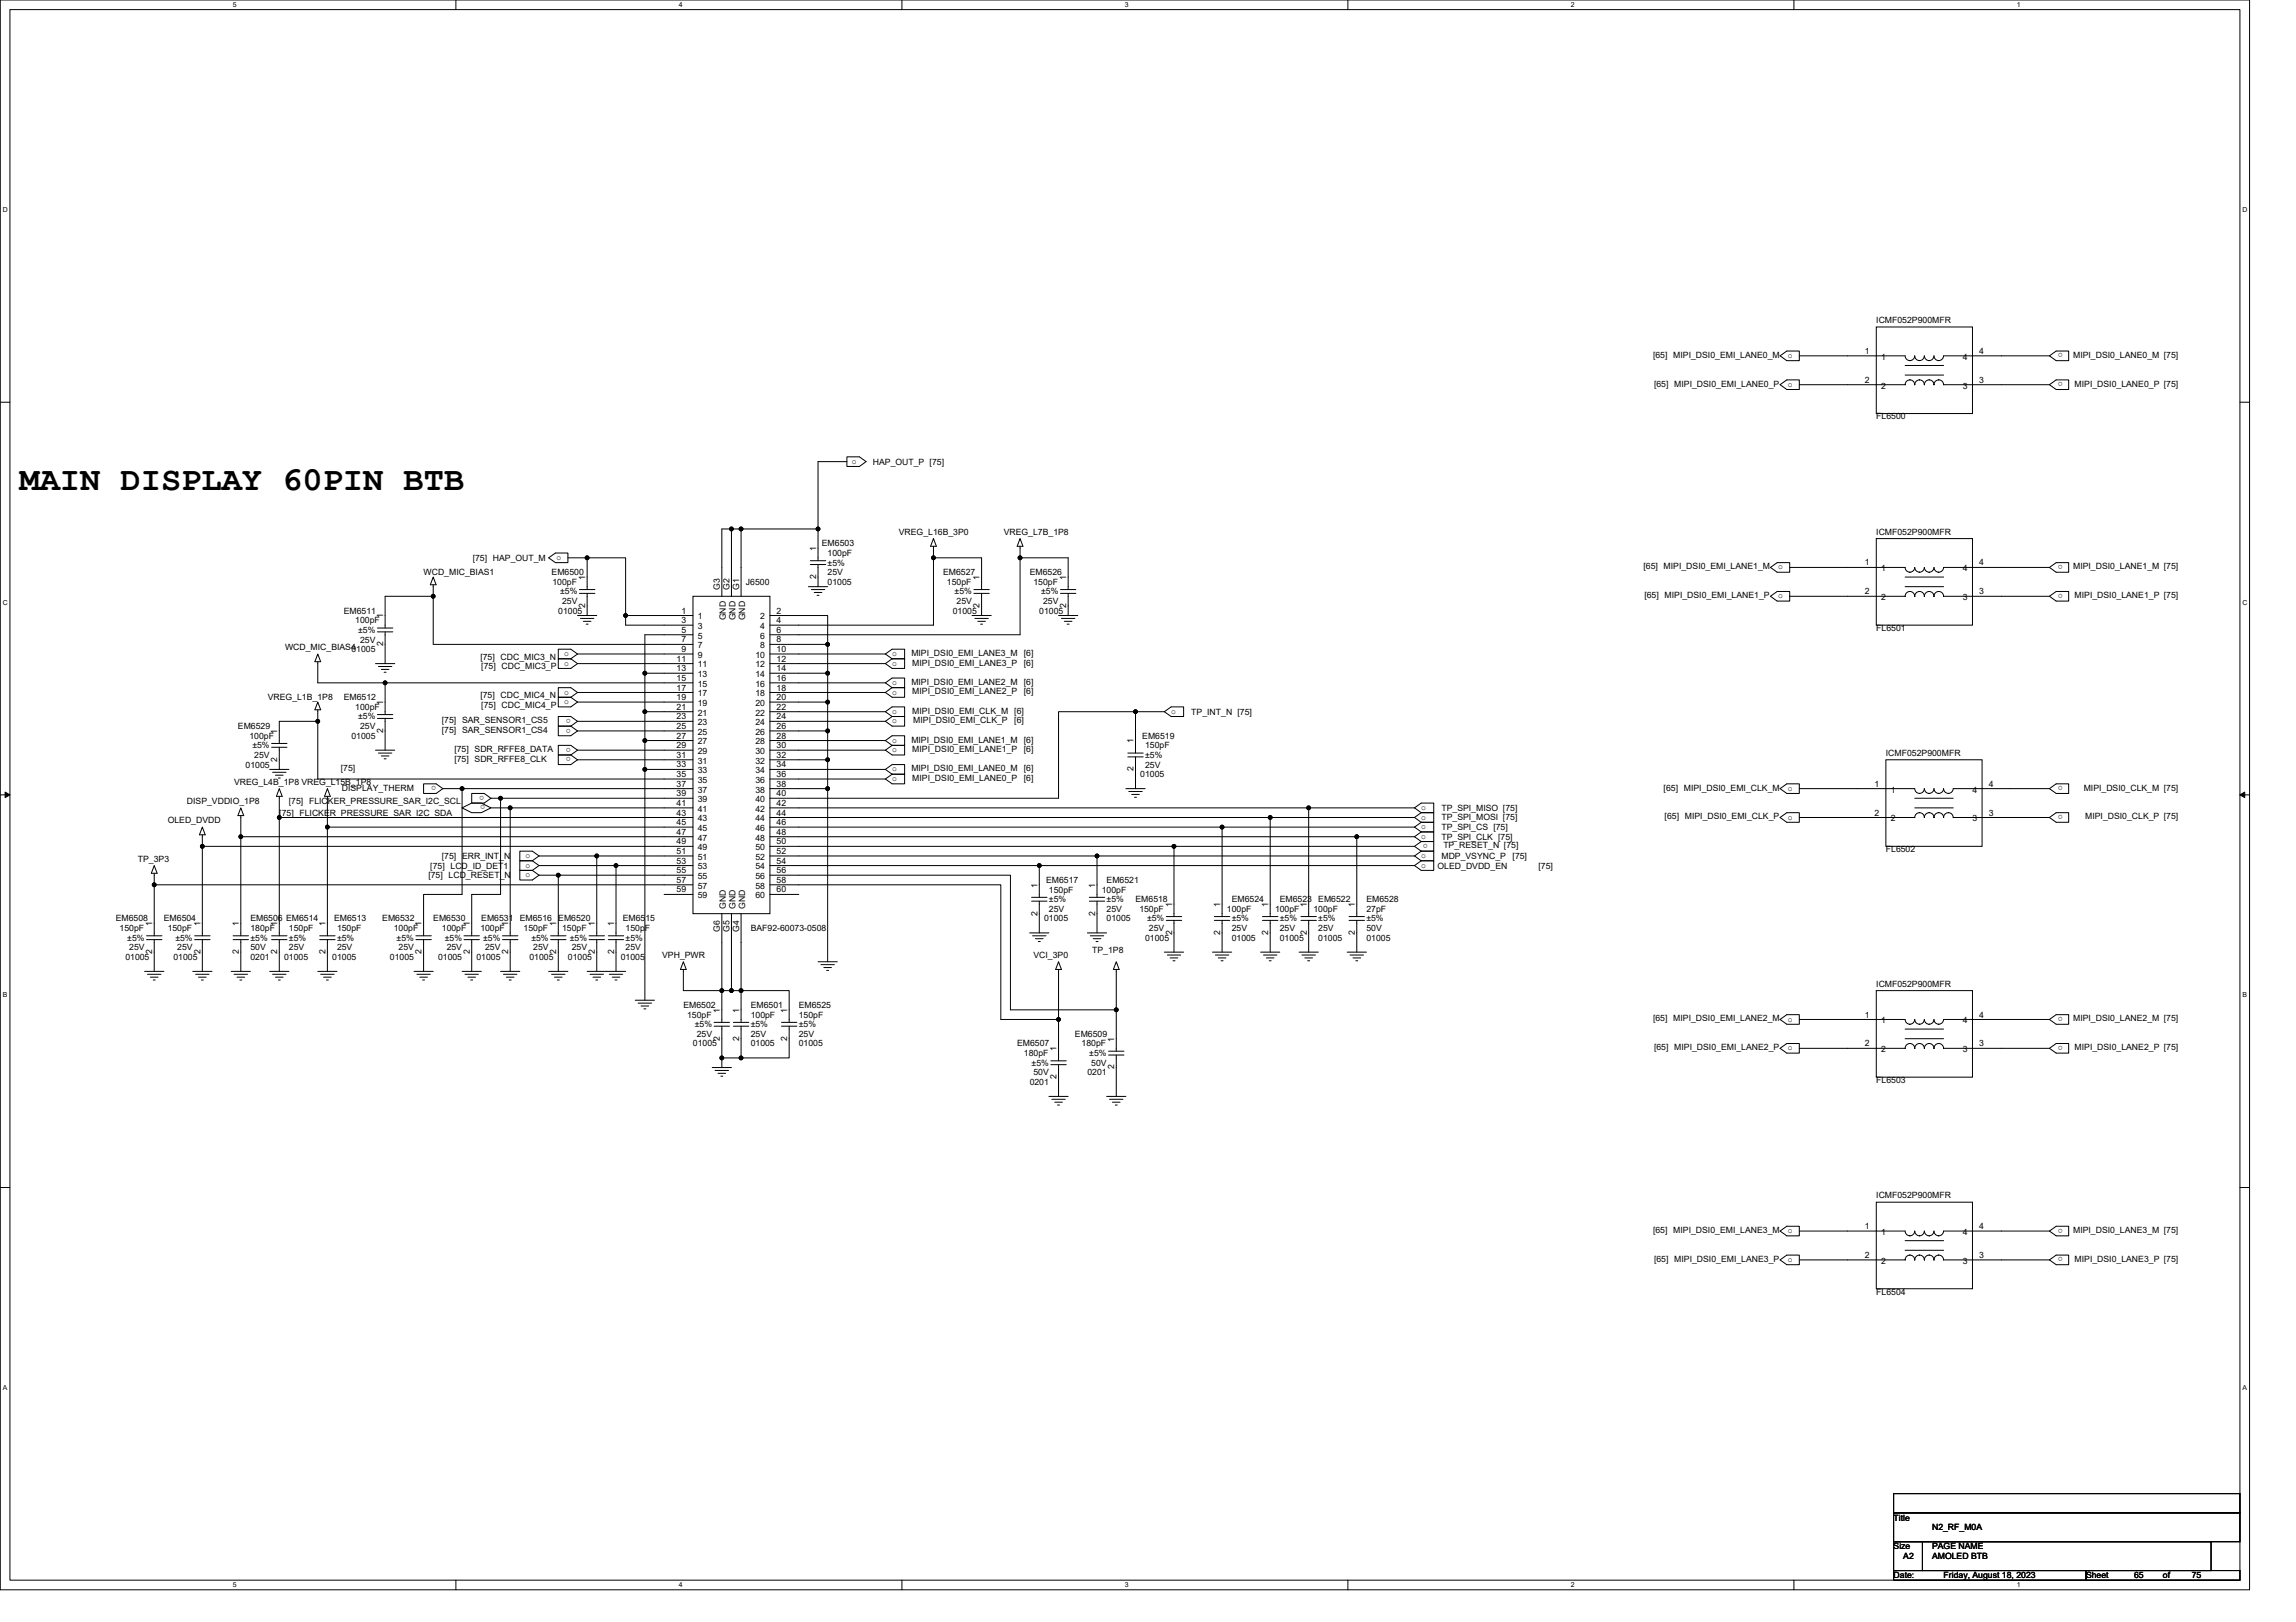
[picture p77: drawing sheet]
<svg xmlns="http://www.w3.org/2000/svg" width="297mm" height="210mm" viewBox="0 0 297 210" stroke-linecap="round" stroke-linejoin="round" font-family="sans-serif">
<defs><g id="words">
<text font-size="4.4" x="2.5" y="63.4">MAIN DISPLAY 60PIN BTB</text>
<g font-size="1.1">
<text x="242.7" y="41.8">ICMF052P900MFR</text>
<text x="213.9" y="46.3">[65] MIPI_DSI0_EMI_LANE0_M</text>
<text x="231.3" y="46.3">o</text>
<text x="241.2" y="45.8">1</text>
<text x="243.4" y="46.6">1</text>
<text x="253.9" y="46.6">4</text>
<text x="256.1" y="45.8">4</text>
<text x="266.9" y="45.7" transform="rotate(180 266.9 45.7)">o</text>
<text x="268.2" y="46.3">MIPI_DSI0_LANE0_M [75]</text>
<text x="214" y="50">[65] MIPI_DSI0_EMI_LANE0_P</text>
<text x="231.3" y="50.1">o</text>
<text x="241.2" y="49.5">2</text>
<text x="243.4" y="50.3">2</text>
<text x="253.9" y="50.3">3</text>
<text x="256.1" y="49.5">3</text>
<text x="266.9" y="49.5" transform="rotate(180 266.9 49.5)">o</text>
<text x="268.4" y="50">MIPI_DSI0_LANE0_P [75]</text>
<text x="242.7" y="54.3">FL6500</text>
<text x="110.2" y="60">o</text>
<text x="112.9" y="60.1">HAP_OUT_P [75]</text>
<text x="105.6" y="71.3" transform="rotate(-90 105.6 71.3)">1</text>
<text x="106.3" y="70.7">EM6503</text>
<text x="107.1" y="71.9">100pF</text>
<text x="116.3" y="69.2">VREG_L16B_3P0</text>
<text x="129.9" y="69.2">VREG_L7B_1P8</text>
<text x="242.7" y="69.2">ICMF052P900MFR</text>
<text x="54.8" y="74.4">WCD_MIC_BIAS1</text>
<text x="61.2" y="72.6">[75] HAP_OUT_M</text>
<text x="71.4" y="74.4">EM6500</text>
<text x="71.5" y="75.7">100pF</text>
<text x="72" y="72.5">o</text>
<text x="72.5" y="76.9">±5%</text>
<text x="75.7" y="75.1" transform="rotate(-90 75.7 75.1)">1</text>
<text x="93.1" y="76.3" transform="rotate(-90 93.1 76.3)">G3</text>
<text x="94.4" y="76.3" transform="rotate(-90 94.4 76.3)">G2</text>
<text x="95.6" y="76.3" transform="rotate(-90 95.6 76.3)">G1</text>
<text x="96.5" y="75.7">J6500</text>
<text x="105.6" y="74.9" transform="rotate(-90 105.6 74.9)">2</text>
<text x="107.1" y="75.7">01005</text>
<text x="107.1" y="74.4">25V</text>
<text x="107.1" y="73.2">±5%</text>
<text x="122" y="74.4">EM6527</text>
<text x="122.5" y="75.7">150pF</text>
<text x="123.5" y="76.9">±5%</text>
<text x="126.7" y="75.1" transform="rotate(-90 126.7 75.1)">1</text>
<text x="133.2" y="74.4">EM6526</text>
<text x="133.7" y="75.7">150pF</text>
<text x="134.7" y="76.9">±5%</text>
<text x="137.9" y="75.1" transform="rotate(-90 137.9 75.1)">1</text>
<text x="212.6" y="73.7">[65] MIPI_DSI0_EMI_LANE1_M</text>
<text x="212.7" y="77.4">[65] MIPI_DSI0_EMI_LANE1_P</text>
<text x="230" y="73.7">o</text>
<text x="230" y="77.4">o</text>
<text x="241.2" y="73.2">1</text>
<text x="241.2" y="76.9">2</text>
<text x="243.4" y="73.9">1</text>
<text x="243.4" y="77.7">2</text>
<text x="253.9" y="77.7">3</text>
<text x="253.9" y="73.9">4</text>
<text x="256.1" y="76.9">3</text>
<text x="256.1" y="73.2">4</text>
<text x="266.9" y="73.1" transform="rotate(180 266.9 73.1)">o</text>
<text x="266.9" y="76.9" transform="rotate(180 266.9 76.9)">o</text>
<text x="268.2" y="73.7">MIPI_DSI0_LANE1_M [75]</text>
<text x="268.4" y="77.4">MIPI_DSI0_LANE1_P [75]</text>
<text x="44.5" y="79.4">EM6511</text>
<text x="46" y="80.7">100pF</text>
<text x="46.3" y="81.9">±5%</text>
<text x="46.6" y="83.1">25V</text>
<text x="49.6" y="83.6" transform="rotate(-90 49.6 83.6)">2</text>
<text x="49.6" y="80" transform="rotate(-90 49.6 80)">1</text>
<text x="72.2" y="79.4">01005</text>
<text x="72.7" y="78.2">25V</text>
<text x="75.7" y="78.7" transform="rotate(-90 75.7 78.7)">2</text>
<text x="88.2" y="79.4">1</text>
<text x="88.2" y="80.6">3</text>
<text x="88.2" y="81.9">5</text>
<text x="88.2" y="83.1">7</text>
<text x="90.3" y="80.2">1</text>
<text x="90.3" y="81.4">3</text>
<text x="90.3" y="82.6">5</text>
<text x="90.3" y="83.9">7</text>
<text x="93.9" y="80.3" transform="rotate(-90 93.9 80.3)">GND</text>
<text x="95.2" y="80.3" transform="rotate(-90 95.2 80.3)">GND</text>
<text x="96.4" y="80.3" transform="rotate(-90 96.4 80.3)">GND</text>
<text x="98.4" y="80.2">2</text>
<text x="98.4" y="81.4">4</text>
<text x="98.4" y="82.6">6</text>
<text x="98.4" y="83.9">8</text>
<text x="100.5" y="79.4">2</text>
<text x="100.5" y="80.6">4</text>
<text x="100.5" y="81.9">6</text>
<text x="100.5" y="83.1">8</text>
<text x="123.3" y="79.4">01005</text>
<text x="123.8" y="78.2">25V</text>
<text x="126.7" y="78.7" transform="rotate(-90 126.7 78.7)">2</text>
<text x="134.5" y="79.4">01005</text>
<text x="135" y="78.2">25V</text>
<text x="137.9" y="78.7" transform="rotate(-90 137.9 78.7)">2</text>
<text x="242.7" y="81.7">FL6501</text>
<text x="36.9" y="84.1">WCD_MIC_BIAS4</text>
<text x="45.5" y="84.4">01005</text>
<text x="62.1" y="85.4">[75] CDC_MIC3_N</text>
<text x="62.3" y="86.6">[75] CDC_MIC3_P</text>
<text x="73" y="84.9">o</text>
<text x="73" y="86.1">o</text>
<text x="73" y="89.9">o</text>
<text x="87.5" y="85.6">11</text>
<text x="87.5" y="86.9">13</text>
<text x="87.5" y="88.1">15</text>
<text x="87.5" y="89.4">17</text>
<text x="88.2" y="84.4">9</text>
<text x="90.3" y="85.1">9</text>
<text x="90.3" y="86.4">11</text>
<text x="90.3" y="87.6">13</text>
<text x="90.3" y="88.9">15</text>
<text x="97.7" y="85.1">10</text>
<text x="97.7" y="86.4">12</text>
<text x="97.7" y="87.6">14</text>
<text x="97.7" y="88.9">16</text>
<text x="100.5" y="84.4">10</text>
<text x="100.5" y="85.6">12</text>
<text x="100.5" y="86.9">14</text>
<text x="100.5" y="88.1">16</text>
<text x="100.5" y="89.4">18</text>
<text x="115.4" y="84.9">o</text>
<text x="115.4" y="86.1">o</text>
<text x="115.4" y="88.6">o</text>
<text x="115.4" y="89.9">o</text>
<text x="117.9" y="84.9">MIPI_DSI0_EMI_LANE3_M [6]</text>
<text x="117.9" y="88.6">MIPI_DSI0_EMI_LANE2_M [6]</text>
<text x="118" y="86.1">MIPI_DSI0_EMI_LANE3_P</text>
<text x="118" y="89.9">MIPI_DSI0_EMI_LANE2_P</text>
<text x="132.5" y="86.1">[6]</text>
<text x="132.5" y="89.9">[6]</text>
<text x="30.8" y="94.3">EM6529</text>
<text x="32.3" y="95.6">100pF</text>
<text x="34.6" y="90.6">VREG_L1B_1P8</text>
<text x="35.9" y="95" transform="rotate(-90 35.9 95)">1</text>
<text x="44.5" y="90.6">EM6512</text>
<text x="45.5" y="95.6">01005</text>
<text x="46" y="91.9">100pF</text>
<text x="46.3" y="93.1">±5%</text>
<text x="46.6" y="94.3">25V</text>
<text x="49.6" y="94.8" transform="rotate(-90 49.6 94.8)">2</text>
<text x="49.6" y="91.2" transform="rotate(-90 49.6 91.2)">1</text>
<text x="57.2" y="93.6">[75] SAR_SENSOR1_CS5</text>
<text x="57.2" y="94.8">[75] SAR_SENSOR1_CS4</text>
<text x="62.1" y="90.4">[75] CDC_MIC4_N</text>
<text x="62.3" y="91.6">[75] CDC_MIC4_P</text>
<text x="73" y="91.1">o</text>
<text x="73.8" y="93" transform="rotate(180 73.8 93)">o</text>
<text x="73.8" y="94.3" transform="rotate(180 73.8 94.3)">o</text>
<text x="87.5" y="90.6">19</text>
<text x="87.5" y="91.8">21</text>
<text x="87.5" y="93.1">23</text>
<text x="87.5" y="94.3">25</text>
<text x="87.5" y="95.6">27</text>
<text x="90.3" y="90.1">17</text>
<text x="90.3" y="91.4">19</text>
<text x="90.3" y="92.6">21</text>
<text x="90.3" y="93.8">23</text>
<text x="90.3" y="95.1">25</text>
<text x="97.7" y="90.1">18</text>
<text x="97.7" y="91.4">20</text>
<text x="97.7" y="92.6">22</text>
<text x="97.7" y="93.8">24</text>
<text x="97.7" y="95.1">26</text>
<text x="100.5" y="90.6">20</text>
<text x="100.5" y="91.8">22</text>
<text x="100.5" y="93.1">24</text>
<text x="100.5" y="94.3">26</text>
<text x="100.5" y="95.6">28</text>
<text x="115.4" y="92.4">o</text>
<text x="115.4" y="93.6">o</text>
<text x="118" y="92.4">MIPI_DSI0_EMI_CLK_M [6]</text>
<text x="118.1" y="93.6">MIPI_DSI0_EMI_CLK_P</text>
<text x="131.2" y="93.6">[6]</text>
<text x="147.8" y="95.6">EM6519</text>
<text x="151.5" y="92.4">o</text>
<text x="154.1" y="92.5">TP_INT_N [75]</text>
<text x="30.3" y="101.6">VREG_L4B_1P8 VREG_L15B_1P8</text>
<text x="31.8" y="99.3">01005</text>
<text x="32.6" y="96.8">±5%</text>
<text x="32.9" y="98.1">25V</text>
<text x="35.9" y="98.6" transform="rotate(-90 35.9 98.6)">2</text>
<text x="44.1" y="99.8">[75]</text>
<text x="56.4" y="101.7" transform="rotate(180 56.4 101.7)">o</text>
<text x="58.8" y="97.3">[75] SDR_RFFE8_DATA</text>
<text x="58.8" y="98.6">[75] SDR_RFFE8_CLK</text>
<text x="73.8" y="96.8" transform="rotate(180 73.8 96.8)">o</text>
<text x="73.8" y="98" transform="rotate(180 73.8 98)">o</text>
<text x="87.5" y="96.8">29</text>
<text x="87.5" y="98.1">31</text>
<text x="87.5" y="99.3">33</text>
<text x="87.5" y="100.6">35</text>
<text x="87.5" y="101.8">37</text>
<text x="90.3" y="96.3">27</text>
<text x="90.3" y="97.6">29</text>
<text x="90.3" y="98.8">31</text>
<text x="90.3" y="100.1">33</text>
<text x="90.3" y="101.3">35</text>
<text x="97.7" y="96.3">28</text>
<text x="97.7" y="97.6">30</text>
<text x="97.7" y="98.8">32</text>
<text x="97.7" y="100.1">34</text>
<text x="97.7" y="101.3">36</text>
<text x="100.5" y="96.8">30</text>
<text x="100.5" y="98.1">32</text>
<text x="100.5" y="99.3">34</text>
<text x="100.5" y="100.6">36</text>
<text x="100.5" y="101.8">38</text>
<text x="115.4" y="96.1">o</text>
<text x="115.4" y="97.3">o</text>
<text x="115.4" y="99.8">o</text>
<text x="115.4" y="101.1">o</text>
<text x="117.9" y="96.1">MIPI_DSI0_EMI_LANE1_M [6]</text>
<text x="117.9" y="99.8">MIPI_DSI0_EMI_LANE0_M [6]</text>
<text x="118" y="97.3">MIPI_DSI0_EMI_LANE1_P</text>
<text x="118" y="101.1">MIPI_DSI0_EMI_LANE0_P</text>
<text x="132.5" y="97.3">[6]</text>
<text x="132.5" y="101.1">[6]</text>
<text x="146.6" y="99.8" transform="rotate(-90 146.6 99.8)">2</text>
<text x="146.6" y="96.2" transform="rotate(-90 146.6 96.2)">1</text>
<text x="147.5" y="100.6">01005</text>
<text x="148.1" y="96.8">150pF</text>
<text x="148.1" y="99.3">25V</text>
<text x="148.1" y="98.1">±5%</text>
<text x="242.5" y="101.8">1</text>
<text x="244" y="97.8">ICMF052P900MFR</text>
<text x="257.3" y="101.8">4</text>
<text x="266.9" y="101.7" transform="rotate(180 266.9 101.7)">o</text>
<text x="21.7" y="106.5">OLED_DVDD</text>
<text x="24.2" y="104.1">DISP_VDDIO_1P8</text>
<text x="36.1" y="105.6">[75] FLICKER_PRESSURE_SAR_I2C_SDA</text>
<text x="37.4" y="104.1">[75] FLICKER_PRESSURE_SAR_I2C_SCL</text>
<text x="44.2" y="102.3">DISPLAY_THERM</text>
<text x="62.6" y="103" transform="rotate(180 62.6 103)">o</text>
<text x="62.8" y="104.2" transform="rotate(180 62.8 104.2)">o</text>
<text x="87.5" y="103">39</text>
<text x="87.5" y="104.3">41</text>
<text x="87.5" y="105.5">43</text>
<text x="87.5" y="106.8">45</text>
<text x="90.3" y="102.6">37</text>
<text x="90.3" y="103.8">39</text>
<text x="90.3" y="105">41</text>
<text x="90.3" y="106.3">43</text>
<text x="90.3" y="107.5">45</text>
<text x="97.7" y="102.6">38</text>
<text x="97.7" y="103.8">40</text>
<text x="97.7" y="105">42</text>
<text x="97.7" y="106.3">44</text>
<text x="97.7" y="107.5">46</text>
<text x="100.5" y="103">40</text>
<text x="100.5" y="104.3">42</text>
<text x="100.5" y="105.5">44</text>
<text x="100.5" y="106.8">46</text>
<text x="183.9" y="104.8">o</text>
<text x="183.9" y="106.1">o</text>
<text x="183.9" y="107.3">o</text>
<text x="186.5" y="104.9">TP_SPI_MISO [75]</text>
<text x="186.5" y="106.2">TP_SPI_MOSI [75]</text>
<text x="186.5" y="107.4">TP_SPI_CS [75]</text>
<text x="215.2" y="102.3">[65] MIPI_DSI0_EMI_CLK_M</text>
<text x="215.4" y="106">[65] MIPI_DSI0_EMI_CLK_P</text>
<text x="231.3" y="102.3">o</text>
<text x="231.3" y="106.1">o</text>
<text x="242.5" y="105.5">2</text>
<text x="244.6" y="102.6">1</text>
<text x="244.6" y="106.3">2</text>
<text x="255.2" y="106.3">3</text>
<text x="255.2" y="102.6">4</text>
<text x="257.3" y="105.5">3</text>
<text x="266.9" y="105.5" transform="rotate(180 266.9 105.5)">o</text>
<text x="269.6" y="102.3">MIPI_DSI0_CLK_M [75]</text>
<text x="269.8" y="106">MIPI_DSI0_CLK_P [75]</text>
<text x="17.8" y="111.5">TP_3P3</text>
<text x="55.4" y="113.6">[75] LCD_RESET_N</text>
<text x="55.7" y="112.4">[75] LCD_ID_DET1</text>
<text x="57.2" y="111.2">[75]</text>
<text x="59.8" y="111.2">ERR_INT_N</text>
<text x="68" y="111">o</text>
<text x="68" y="112.3">o</text>
<text x="68" y="113.5">o</text>
<text x="87.5" y="108">47</text>
<text x="87.5" y="109.3">49</text>
<text x="87.5" y="110.5">51</text>
<text x="87.5" y="111.8">53</text>
<text x="87.5" y="113">55</text>
<text x="90.3" y="108.8">47</text>
<text x="90.3" y="110">49</text>
<text x="90.3" y="111.3">51</text>
<text x="90.3" y="112.5">53</text>
<text x="90.3" y="113.8">55</text>
<text x="97.7" y="108.8">48</text>
<text x="97.7" y="110">50</text>
<text x="97.7" y="111.3">52</text>
<text x="97.7" y="112.5">54</text>
<text x="97.7" y="113.8">56</text>
<text x="100.5" y="108">48</text>
<text x="100.5" y="109.3">50</text>
<text x="100.5" y="110.5">52</text>
<text x="100.5" y="111.8">54</text>
<text x="100.5" y="113">56</text>
<text x="183.9" y="108.5">o</text>
<text x="183.9" y="111">o</text>
<text x="183.9" y="112.3">o</text>
<text x="184.7" y="109.2" transform="rotate(180 184.7 109.2)">o</text>
<text x="186" y="112.4">OLED_DVDD_EN</text>
<text x="186.5" y="108.7">TP_SPI_CLK [75]</text>
<text x="186.5" y="111.2">MDP_VSYNC_P</text>
<text x="186.7" y="109.8">TP_RESET_N [75]</text>
<text x="195.7" y="111.2">[75]</text>
<text x="199" y="112.4">[75]</text>
<text x="244" y="110.3">FL6502</text>
<text x="15" y="119.2">EM6508</text>
<text x="19.7" y="119.9" transform="rotate(-90 19.7 119.9)">1</text>
<text x="21.2" y="119.2">EM6504</text>
<text x="25.9" y="119.9" transform="rotate(-90 25.9 119.9)">1</text>
<text x="30.9" y="119.9" transform="rotate(-90 30.9 119.9)">1</text>
<text x="32.4" y="119.2">EM6506 EM6514</text>
<text x="35.9" y="119.9" transform="rotate(-90 35.9 119.9)">1</text>
<text x="42.1" y="119.9" transform="rotate(-90 42.1 119.9)">1</text>
<text x="43.2" y="119.2">EM6513</text>
<text x="49.4" y="119.2">EM6532</text>
<text x="54.5" y="119.9" transform="rotate(-90 54.5 119.9)">1</text>
<text x="56" y="119.2">EM6530</text>
<text x="60.8" y="119.9" transform="rotate(-90 60.8 119.9)">1</text>
<text x="62.3" y="119.2">EM6531</text>
<text x="65.7" y="119.9" transform="rotate(-90 65.7 119.9)">1</text>
<text x="67.2" y="119.2">EM6516</text>
<text x="72" y="119.9" transform="rotate(-90 72 119.9)">1</text>
<text x="72.2" y="119.2">EM6520</text>
<text x="77" y="119.9" transform="rotate(-90 77 119.9)">1</text>
<text x="79.4" y="119.9" transform="rotate(-90 79.4 119.9)">1</text>
<text x="80.6" y="119.2">EM6515</text>
<text x="87.5" y="114.3">57</text>
<text x="87.5" y="115.5">59</text>
<text x="90.3" y="115">57</text>
<text x="90.3" y="116.3">59</text>
<text x="93.9" y="117.6" transform="rotate(-90 93.9 117.6)">GND</text>
<text x="95.2" y="117.6" transform="rotate(-90 95.2 117.6)">GND</text>
<text x="96.4" y="117.6" transform="rotate(-90 96.4 117.6)">GND</text>
<text x="97.7" y="115">58</text>
<text x="97.7" y="116.3">60</text>
<text x="100.5" y="114.3">58</text>
<text x="100.5" y="115.5">60</text>
<text x="134.2" y="118.5" transform="rotate(-90 134.2 118.5)">2</text>
<text x="134.2" y="114.9" transform="rotate(-90 134.2 114.9)">1</text>
<text x="135.1" y="119.2">01005</text>
<text x="135.3" y="114.3">EM6517</text>
<text x="135.7" y="115.5">150pF</text>
<text x="135.7" y="118">25V</text>
<text x="135.7" y="116.8">±5%</text>
<text x="141.7" y="118.5" transform="rotate(-90 141.7 118.5)">2</text>
<text x="141.7" y="114.9" transform="rotate(-90 141.7 114.9)">1</text>
<text x="142.5" y="115.5">100pF</text>
<text x="143.2" y="114.3">EM6521</text>
<text x="143.2" y="119.2">01005</text>
<text x="143.2" y="118">25V</text>
<text x="143.2" y="116.8">±5%</text>
<text x="146.9" y="116.8">EM6518</text>
<text x="147.4" y="118">150pF</text>
<text x="148.4" y="119.2">±5%</text>
<text x="151.6" y="117.4" transform="rotate(-90 151.6 117.4)">1</text>
<text x="157.9" y="117.4" transform="rotate(-90 157.9 117.4)">1</text>
<text x="158.7" y="118">100pF</text>
<text x="159.3" y="116.8">EM6524</text>
<text x="159.3" y="119.2">±5%</text>
<text x="164.1" y="117.4" transform="rotate(-90 164.1 117.4)">1</text>
<text x="164.9" y="118">100pF</text>
<text x="165.6" y="116.8">EM6523</text>
<text x="165.6" y="119.2">±5%</text>
<text x="169.1" y="117.4" transform="rotate(-90 169.1 117.4)">1</text>
<text x="169.9" y="118">100pF</text>
<text x="170.6" y="116.8">EM6522</text>
<text x="170.6" y="119.2">±5%</text>
<text x="175.3" y="117.4" transform="rotate(-90 175.3 117.4)">1</text>
<text x="176.8" y="116.8">EM6528</text>
<text x="176.8" y="118">27pF</text>
<text x="176.8" y="119.2">±5%</text>
<text x="15.5" y="120.5">150pF</text>
<text x="16.2" y="124.2">01005</text>
<text x="16.5" y="121.7">±5%</text>
<text x="16.7" y="123">25V</text>
<text x="19.7" y="123.5" transform="rotate(-90 19.7 123.5)">2</text>
<text x="21.7" y="120.5">150pF</text>
<text x="22.4" y="124.2">01005</text>
<text x="22.7" y="121.7">±5%</text>
<text x="22.9" y="123">25V</text>
<text x="25.9" y="123.5" transform="rotate(-90 25.9 123.5)">2</text>
<text x="30.9" y="123.5" transform="rotate(-90 30.9 123.5)">2</text>
<text x="32.4" y="120.5">180pF</text>
<text x="32.4" y="124.2">0201</text>
<text x="32.4" y="123">50V</text>
<text x="32.4" y="121.7">±5%</text>
<text x="35.9" y="123.5" transform="rotate(-90 35.9 123.5)">2</text>
<text x="36.8" y="124.2">01005</text>
<text x="37.4" y="120.5">150pF</text>
<text x="37.4" y="123">25V</text>
<text x="37.4" y="121.7">±5%</text>
<text x="42.1" y="123.5" transform="rotate(-90 42.1 123.5)">2</text>
<text x="43" y="124.2">01005</text>
<text x="43.6" y="120.5">150pF</text>
<text x="43.6" y="123">25V</text>
<text x="43.6" y="121.7">±5%</text>
<text x="50.4" y="124.2">01005</text>
<text x="50.9" y="120.5">100pF</text>
<text x="51.3" y="121.7">±5%</text>
<text x="51.6" y="123">25V</text>
<text x="54.5" y="123.5" transform="rotate(-90 54.5 123.5)">2</text>
<text x="56.7" y="124.2">01005</text>
<text x="57.2" y="120.5">100pF</text>
<text x="57.5" y="121.7">±5%</text>
<text x="57.8" y="123">25V</text>
<text x="60.8" y="123.5" transform="rotate(-90 60.8 123.5)">2</text>
<text x="61.6" y="124.2">01005</text>
<text x="62.1" y="120.5">100pF</text>
<text x="62.5" y="121.7">±5%</text>
<text x="62.8" y="123">25V</text>
<text x="65.7" y="123.5" transform="rotate(-90 65.7 123.5)">2</text>
<text x="67.7" y="120.5">150pF</text>
<text x="68.5" y="124.2">01005</text>
<text x="68.7" y="121.7">±5%</text>
<text x="69" y="123">25V</text>
<text x="72" y="123.5" transform="rotate(-90 72 123.5)">2</text>
<text x="72.7" y="120.5">150pF</text>
<text x="73.5" y="124.2">01005</text>
<text x="73.7" y="121.7">±5%</text>
<text x="74" y="123">25V</text>
<text x="77" y="123.5" transform="rotate(-90 77 123.5)">2</text>
<text x="79.4" y="123.5" transform="rotate(-90 79.4 123.5)">2</text>
<text x="80.3" y="124.2">01005</text>
<text x="80.9" y="120.5">150pF</text>
<text x="80.9" y="123">25V</text>
<text x="80.9" y="121.7">±5%</text>
<text x="85.7" y="124">VPH_PWR</text>
<text x="93.1" y="120.6" transform="rotate(-90 93.1 120.6)">G6</text>
<text x="94.4" y="120.6" transform="rotate(-90 94.4 120.6)">G5</text>
<text x="95.6" y="120.6" transform="rotate(-90 95.6 120.6)">G4</text>
<text x="97.1" y="120.5">BAF92-60073-0508</text>
<text x="133.7" y="124">VCI_3P0</text>
<text x="141.3" y="123.4">TP_1P8</text>
<text x="148.1" y="121.7">01005</text>
<text x="148.6" y="120.5">25V</text>
<text x="151.6" y="121" transform="rotate(-90 151.6 121)">2</text>
<text x="157.9" y="121" transform="rotate(-90 157.9 121)">2</text>
<text x="159.3" y="121.7">01005</text>
<text x="159.3" y="120.5">25V</text>
<text x="164.1" y="121" transform="rotate(-90 164.1 121)">2</text>
<text x="165.6" y="121.7">01005</text>
<text x="165.6" y="120.5">25V</text>
<text x="169.1" y="121" transform="rotate(-90 169.1 121)">2</text>
<text x="170.6" y="121.7">01005</text>
<text x="170.6" y="120.5">25V</text>
<text x="175.3" y="121" transform="rotate(-90 175.3 121)">2</text>
<text x="176.8" y="121.7">01005</text>
<text x="176.8" y="120.5">50V</text>
<text x="88.4" y="130.4">EM6502</text>
<text x="88.9" y="131.7">150pF</text>
<text x="93.1" y="131.1" transform="rotate(-90 93.1 131.1)">1</text>
<text x="95.6" y="131.1" transform="rotate(-90 95.6 131.1)">1</text>
<text x="97.1" y="130.4">EM6501</text>
<text x="97.1" y="131.7">100pF</text>
<text x="101.8" y="131.1" transform="rotate(-90 101.8 131.1)">1</text>
<text x="103.3" y="130.4">EM6525</text>
<text x="103.3" y="131.7">150pF</text>
<text x="241.2" y="131.7">1</text>
<text x="242.7" y="127.7">ICMF052P900MFR</text>
<text x="256.1" y="131.7">4</text>
<text x="266.9" y="131.6" transform="rotate(180 266.9 131.6)">o</text>
<text x="89.7" y="135.4">01005</text>
<text x="89.9" y="132.9">±5%</text>
<text x="90.1" y="134.2">25V</text>
<text x="93.1" y="134.7" transform="rotate(-90 93.1 134.7)">2</text>
<text x="95.6" y="134.7" transform="rotate(-90 95.6 134.7)">2</text>
<text x="97.1" y="135.4">01005</text>
<text x="97.1" y="134.2">25V</text>
<text x="97.1" y="132.9">±5%</text>
<text x="101.8" y="134.7" transform="rotate(-90 101.8 134.7)">2</text>
<text x="103.3" y="135.4">01005</text>
<text x="103.3" y="134.2">25V</text>
<text x="103.3" y="132.9">±5%</text>
<text x="131.6" y="135.4">EM6507</text>
<text x="132.5" y="136.7">180pF</text>
<text x="133.5" y="137.9">±5%</text>
<text x="136.7" y="136" transform="rotate(-90 136.7 136)">1</text>
<text x="139.1" y="134.2">EM6509</text>
<text x="139.9" y="135.4">180pF</text>
<text x="140.9" y="136.7">±5%</text>
<text x="141.2" y="137.9">50V</text>
<text x="144.2" y="134.8" transform="rotate(-90 144.2 134.8)">1</text>
<text x="213.9" y="132.2">[65] MIPI_DSI0_EMI_LANE2_M</text>
<text x="214" y="135.9">[65] MIPI_DSI0_EMI_LANE2_P</text>
<text x="231.3" y="132.2">o</text>
<text x="231.3" y="135.9">o</text>
<text x="241.2" y="135.4">2</text>
<text x="243.4" y="132.4">1</text>
<text x="243.4" y="136.2">2</text>
<text x="253.9" y="136.2">3</text>
<text x="253.9" y="132.4">4</text>
<text x="256.1" y="135.4">3</text>
<text x="266.9" y="135.4" transform="rotate(180 266.9 135.4)">o</text>
<text x="268.2" y="132.2">MIPI_DSI0_LANE2_M [75]</text>
<text x="268.4" y="135.9">MIPI_DSI0_LANE2_P [75]</text>
<text x="133.2" y="140.4">0201</text>
<text x="133.7" y="139.2">50V</text>
<text x="136.7" y="139.6" transform="rotate(-90 136.7 139.6)">2</text>
<text x="140.7" y="139.2">0201</text>
<text x="144.2" y="138.4" transform="rotate(-90 144.2 138.4)">2</text>
<text x="242.7" y="140.2">FL6503</text>
<text x="242.7" y="155.1">ICMF052P900MFR</text>
<text x="213.9" y="159.6">[65] MIPI_DSI0_EMI_LANE3_M</text>
<text x="231.3" y="159.6">o</text>
<text x="241.2" y="159.1">1</text>
<text x="243.4" y="159.8">1</text>
<text x="253.9" y="159.8">4</text>
<text x="256.1" y="159.1">4</text>
<text x="266.9" y="159" transform="rotate(180 266.9 159)">o</text>
<text x="268.2" y="159.6">MIPI_DSI0_LANE3_M [75]</text>
<text x="214" y="163.3">[65] MIPI_DSI0_EMI_LANE3_P</text>
<text x="231.3" y="163.3">o</text>
<text x="241.2" y="162.8">2</text>
<text x="242.7" y="167.5">FL6504</text>
<text x="243.4" y="163.5">2</text>
<text x="253.9" y="163.5">3</text>
<text x="256.1" y="162.8">3</text>
<text x="266.9" y="162.7" transform="rotate(180 266.9 162.7)">o</text>
<text x="268.4" y="163.3">MIPI_DSI0_LANE3_P [75]</text>
<text x="245" y="196.8">Title</text>
<text x="245" y="200.5">Size</text>
<text x="246.2" y="201.8">A2</text>
<text x="250" y="200.5">PAGE NAME</text>
<text x="250" y="201.8">AMOLED BTB</text>
<text x="250" y="198">N2_RF_M0A</text>
<text x="245" y="204.2">Date:</text>
<text x="251.5" y="204.2">Friday, August 18, 2023</text>
<text x="269.9" y="204.2">Sheet</text>
<text x="276.1" y="204.2">65</text>
<text x="279.8" y="204.2">of</text>
<text x="283.6" y="204.2">75</text>
</g>
<g font-size=".9">
<text x="30.1" y=".9">5</text>
<text x="87.8" y=".9">4</text>
<text x="145.5" y=".9">3</text>
<text x="203.2" y=".9">2</text>
<text x="260.9" y=".9">1</text>
<text x=".4" y="27.4">D</text>
<text x="290.1" y="27.4">D</text>
<text x=".4" y="78.3">C</text>
<text x="290.1" y="78.3">C</text>
<text x=".4" y="129.1">B</text>
<text x="290.1" y="129.1">B</text>
<text x=".4" y="179.9">A</text>
<text x="290.1" y="179.9">A</text>
<text x="30.1" y="205.4">5</text>
<text x="87.8" y="205.4">4</text>
<text x="145.5" y="205.4">3</text>
<text x="203.2" y="205.4">2</text>
<text x="260.9" y="205.4">1</text>
</g>
</g></defs>
<path d="M0 0h291v205.7h-291zM1.3 1.2h288.5v203.3h-288.5z" fill="none" stroke="#000" stroke-width=".13"/>
<g fill="#fff">
<path d="M30.1 .1h.5v1h-.5z"/>
<path d="M30.1 204.6h.5v1h-.5z"/>
</g>
<path d="M59 0v1.2M59 204.5v1.2" fill="none" stroke="#000" stroke-width=".13"/>
<g fill="#fff">
<path d="M87.8 .1h.5v1h-.5z"/>
<path d="M87.8 204.6h.5v1h-.5z"/>
</g>
<path d="M116.7 0v1.2M116.7 204.5v1.2" fill="none" stroke="#000" stroke-width=".13"/>
<g fill="#fff">
<path d="M145.5 .1h.5v1h-.5z"/>
<path d="M145.5 204.6h.5v1h-.5z"/>
</g>
<path d="M174.4 0v1.2M174.4 204.5v1.2" fill="none" stroke="#000" stroke-width=".13"/>
<g fill="#fff">
<path d="M203.2 .1h.5v1h-.5z"/>
<path d="M203.2 204.6h.5v1h-.5z"/>
</g>
<path d="M232.1 0v1.2M232.1 204.5v1.2" fill="none" stroke="#000" stroke-width=".13"/>
<g fill="#fff">
<path d="M260.9 .1h.5v1h-.5z"/>
<path d="M260.9 204.6h.5v1h-.5z"/>
<path d="M.4 26.6h.6v1h-.6z"/>
<path d="M290.1 26.6h.6v1h-.6z"/>
<path d="M.4 77.5h.6v.9h-.6z"/>
<path d="M290.1 77.5h.6v.9h-.6z"/>
</g>
<path d="M0 52.1h1.3M289.8 52.1h1.2" fill="none" stroke="#000" stroke-width=".13"/>
<g fill="#fff">
<path d="M.4 128.3h.5v1h-.5z"/>
<path d="M290.1 128.3h.6v1h-.6z"/>
</g>
<path d="M0 102.9h1.3M.7 102.5l.6 .4-.6 .3zM289.8 102.9l.6-.4v.7zM289.8 102.9h1.2" fill="none" stroke="#000" stroke-width=".13"/>
<path d="M.7 102.5l.6 .4-.6 .3zM289.8 102.9l.6-.4v.7z" fill="#000"/>
<g fill="#fff">
<path d="M.3 179.1h.6v1h-.6z"/>
<path d="M290.1 179.1h.6v1h-.6z"/>
</g>
<g fill="none" stroke="#000" stroke-width=".13">
<path d="M109.6 59.7h-3.8v8.8M109.6 59.1h1.6l.9 .6-.9 .7h-1.6zM230.3 46.1l.9-.7h1.6v1.3h-1.6zM230.3 49.8l.9-.6h1.6v1.2h-1.6zM232.8 49.8h13.7a.61 .61 0 0 1 .6-.6 .62 .62 0 0 1 .6 .6 .61 .61 0 0 1 .6-.6 .62 .62 0 0 1 .7 .6M232.8 46.1h13.7a.62 .62 0 0 0 .6 .6 .64 .64 0 0 0 .6-.6 .62 .62 0 0 0 .6 .6 .63 .63 0 0 0 .7-.6M242.7 42.3h12.5v11.2h-12.5zM246.5 48.5h4.9M246.5 47.3h4.9M249 46.1a.62 .62 0 0 0 .6 .6 .64 .64 0 0 0 .6-.6 .62 .62 0 0 0 .6 .6 .63 .63 0 0 0 .6-.6h13.7M265.1 46.1l.9-.7h1.6v1.3h-1.6zM265.1 49.8l.9-.6h1.6v1.2h-1.6z"/>
<path d="M265.1 49.8h-13.7a.62 .62 0 0 0-.6-.6 .61 .61 0 0 0-.6 .6 .62 .62 0 0 0-.6-.6 .61 .61 0 0 0-.6 .6M56 77.2h-6.2v4.1M56 74.7l.4 1h-.7zM56 75.7v1.5M56 77.2v6.2h33.7M71 72.2l.9-.6h1.6v1.2h-1.6zM73.5 72.2h2.5M74.7 79.7h2.5M75 76.3h2M75 76.8h2M76 76.3v-4.1h4.9v7.5M76 76.8v2.9"/>
<path d="M89.7 77.2h9.9v41h-9.9zM89.7 79.7h-8.8v1.2h8.8M94.6 68.5h1.3M94.6 68.5v8.7M94.6 68.5h-1.2v8.7M95.9 68.5v8.7M95.9 68.5h9.9M99.6 79.7h7.5v3.7M104.6 75.9h2.5M104.8 72.6h2M104.8 73.1h2M105 76.3h1.7"/>
<path d="M105.3 76.7h1M105.7 77h.3M105.8 68.5v4.1M105.8 73.1v2.8M120.8 70.7v1.5M120.8 72.2v8.7h-21.2M120.8 72.2h6.2v4.1M121.1 70.7l-.3-1-.4 1h.7M125.7 79.7h2.5M126 76.3h2M126 76.8h2M127 76.8v2.9"/>
<path d="M132 69.7l.3 1h-.7zM132 72.2h6.2v4.1M132 70.7v1.5M132 72.2v9.9h-32.4M136.9 79.7h2.5M137.2 76.3h2M137.2 76.8h2M138.2 76.8v2.9M229 73.4l.9-.6h1.6v1.3h-1.6zM229 77.2l.9-.7h1.6v1.3h-1.6zM231.5 77.2h15a.61 .61 0 0 1 .6-.7 .62 .62 0 0 1 .6 .7 .61 .61 0 0 1 .6-.7 .62 .62 0 0 1 .7 .7M231.5 73.4h15a.62 .62 0 0 0 .6 .6 .64 .64 0 0 0 .6-.6 .62 .62 0 0 0 .6 .6 .63 .63 0 0 0 .7-.6"/>
<path d="M242.7 69.7h12.5v11.2h-12.5zM246.5 75.9h4.9M246.5 74.7h4.9M249 73.4a.62 .62 0 0 0 .6 .6 .64 .64 0 0 0 .6-.6 .62 .62 0 0 0 .6 .6 .63 .63 0 0 0 .6-.6h13.7M265.1 73.4l.9-.6h1.6v1.3h-1.6zM265.1 77.2l.9-.7h1.6v1.3h-1.6zM265.1 77.2h-13.7a.62 .62 0 0 0-.6-.7 .61 .61 0 0 0-.6 .7 .62 .62 0 0 0-.6-.7 .61 .61 0 0 0-.6 .7M34.9 99.6h2.5M35.1 96.2h2M35.1 96.7h2M35.3 99.9h1.7M36.1 96.7v2.9"/>
<path d="M41.1 84.6l.4 1h-.8zM41.1 90.9l.4 1h-.8zM41.1 85.6v2.8h8.7M41.1 91.9v1.4M41.1 93.3h-5v2.9M41.1 93.3v7.5h48.6M48.6 85.9h2.5M48.6 97.1h2.5M48.8 81.3h2M48.8 81.8h2M48.8 92.5h2M48.8 93h2"/>
<path d="M49 86.3h1.7M49 97.5h1.7M49.3 86.6h1M49.3 97.8h1M49.7 87h.3M49.7 98.2h.3M49.8 81.8v4.1M49.8 93v4.1M73.8 85.3h-1.6v1.2h1.6l.9-.6M73.8 90.2h-1.6v1.3h1.6l.9-.6M73.8 94h-1.6v1.2h1.6l.9-.6M73.8 97.7h-1.6v1.2h1.6l.9-.6"/>
<path d="M73.8 85.3l.9 .6M73.8 90.2l.9 .7M73.8 94l.9 .6M73.8 97.7l.9 .6M74.7 84.6h15M74.7 85.9h15M74.7 89.6h15M74.7 90.9h15M74.7 98.3h15M74.7 84.6l-.9-.6h-1.6v1.3h1.6M74.7 84.6l-.9 .7M74.7 89.6l-.9-.6h-1.6v1.2h1.6"/>
<path d="M74.7 89.6l-.9 .6M74.7 93.3l-.9 .7M74.7 93.3l-.9-.6h-1.6v1.3h1.6M74.7 97.1l-.9 .6M74.7 97.1l-.9-.6h-1.6v1.2h1.6M74.7 93.3h15M74.7 94.6h15M74.7 97.1h15M75.1 80h1.7M75.5 80.4h1M75.8 80.8h.3M83.4 87.1h6.3"/>
<path d="M83.4 92.1h6.3M83.4 95.8h6.3M83.4 99.6h6.3M83.4 87.1v5M83.4 92.1v3.7M83.4 95.8v3.8M83.4 99.6v29.8M89.7 82.1h-6.3v5M89.7 88.4h-39.9v4.1M99.6 83.4h7.5M99.6 84.6h14.9M99.6 85.9h14.9"/>
<path d="M99.6 87.1h7.5M99.6 88.4h14.9M99.6 89.6h14.9M99.6 90.9h7.5v3.7M99.6 92.1h14.9M99.6 93.3h14.9M99.6 94.6h7.5v3.7M99.6 95.8h14.9M99.6 97.1h14.9M99.6 98.3h7.5v3.8M99.6 99.6h14.9M107.1 83.4v3.7"/>
<path d="M107.1 87.1v3.8M114.5 84.6l.9-.6h1.6v1.3h-1.6M114.5 84.6l.9 .7M114.5 88.4l.9-.7h1.6v1.3h-1.6M114.5 88.4l.9 .6M114.5 92.1l.9-.6h1.6v1.2h-1.6M114.5 92.1l.9 .6M114.5 95.8l.9-.6h1.6v1.3h-1.6M114.5 95.8l.9 .7M114.5 99.6l.9-.7h1.6v1.3h-1.6M114.5 99.6l.9 .6M115.4 85.3l-.9 .6"/>
<path d="M115.4 89l-.9 .6M115.4 92.7l-.9 .6M115.4 96.5l-.9 .6M115.4 85.3h1.6v1.2h-1.6l-.9-.6M115.4 89h1.6v1.2h-1.6l-.9-.6M115.4 92.7h1.6v1.3h-1.6l-.9-.7M115.4 96.5h1.6v1.2h-1.6l-.9-.6M126.1 80h1.8M126.5 80.4h1M126.9 80.8h.2M137.3 80h1.8M137.7 80.4h1"/>
<path d="M138.1 80.8h.2M145.9 97.5h2M145.9 97.9h2M146.9 97.9v4.2M146.9 92.1h-10v11.2h-37.3M150.6 92.1h-3.7v5.4M150.6 92.1l.9-.6h1.6v1.2h-1.6zM244 98.3h12.4v11.2h-12.4zM20 113v1.5M20 114.5v6.6M20 114.5h69.7M20.3 113h-.7l.4-1 .3 1"/>
<path d="M26.2 108v1.5M26.2 109.5v11.6M26.2 107l.4 1h-.8zM26.2 109.5h63.5M31.2 104.5l.3 1h-.7zM31.2 105.5v2.8M31.2 108.3v12.8M31.2 108.3h58.5M35.6 100.3h1M36 100.7h.3M36.1 102.1l.4 1h-.7zM36.1 103.1v2.7"/>
<path d="M36.1 105.8v15.3M36.1 105.8h53.6M42.4 103.1v3.9M42.4 107v14.1M42.4 107h47.3M42.4 102.1l.3 1h-.7zM54.8 101.4h1.6l.9 .7-.9 .6h-1.6zM57.3 102.1h2.5M59.8 104.5l1.2-.6h1.3l1.2 .6-1.2 .7h-1.3zM59.8 102.1v13.6h-5v5.4M59.8 102.1h29.9M61 102.7h1.6l.9 .6-.9 .6h-1.6z"/>
<path d="M63.5 103.3h1.3M63.5 104.5h2.5M64.8 103.3h24.9M64.8 103.3v12.4h-3.8v5.4M66 104.5h23.7M66 104.5v16.6M68.9 111.4h-1.7v1.2h1.7M68.9 112.6h-1.7v1.3h1.7l.8-.6M68.9 111.4l.8 .6M68.9 112.6l.8 .7M69.7 113.3h2.5M69.7 110.8h7.5"/>
<path d="M69.7 110.8l-.8-.7h-1.7v1.3h1.7M69.7 110.8l-.8 .6M69.7 112l-.8 .6M69.7 112h10M72.2 113.3v7.8M72.2 113.3h17.5M77.2 110.8v10.3M77.2 110.8h12.5M79.7 112h10M79.7 112v9.1M85.9 115.7h3.8M93.4 118.2v10"/>
<path d="M94.6 118.2v10M95.9 118.2v10M99.6 113.3h31.1v17.4h13.7v5.3M99.6 114.5h29.9v17.4h7.4v5.4M99.6 100.8h14.9M99.6 102.1h7.5v22.4M99.6 104.5h69.7M99.6 105.8h64.7M99.6 107h58.5M99.6 108.3h75.9M99.6 109.5h52.3M99.6 110.8h42.3"/>
<path d="M99.6 112h83.4M99.6 115.7h3.7M115.4 100.2l-.9 .6M115.4 100.2h1.6v1.2h-1.6l-.9-.6M133.5 116.1h2M133.5 116.6h2M134.5 112v4.1M134.5 116.6v4.1M140.9 116.1h2M140.9 116.6h2M141.9 116.6v4.1M145.7 102.1h2.4"/>
<path d="M146 102.4h1.8M146.4 102.8h1M146.8 103.2h.2M150.9 118.6h2M150.9 119.1h2M151.9 119.1v4.1M157.1 118.6h2M157.1 119.1h2M158.1 107v11.6M158.1 119.1v4.1M158.1 107h24.9M163.3 118.6h2"/>
<path d="M163.3 119.1h2M164.3 105.8h18.7M164.3 105.8v12.8M164.3 119.1v4.1M168.3 118.6h2M168.3 119.1h2M169.3 104.5h13.7M169.3 104.5v14.1M169.3 119.1v4.1M174.5 118.6h2M174.5 119.1h2M175.5 119.1v4.1"/>
<path d="M183 110.8h-41.1v5.3M183 109.5h-31.1v9.1M183 104.5l.9-.6h1.6v1.3h-1.6M183 104.5l.9 .7M183 105.8l.9 .6M183 107l.9 .7M183 108.3l.9 .6M183 109.5l.9 .6M183 110.8l.9 .6M183 108.3h-7.5v10.3M183.9 105.2l-.9 .6M183.9 106.4l-.9 .6"/>
<path d="M183.9 107.7l-.9 .6M183.9 108.9l-.9 .6M183.9 110.1l-.9 .7M183.9 111.4l-.9 .6M183.9 105.2h1.6v1.2h-1.6M183.9 106.4h1.6v1.3h-1.6M183.9 107.7h1.6v1.2h-1.6M183.9 108.9h1.6v1.2h-1.6M183.9 110.1h1.6v1.3h-1.6M183.9 111.4h1.6v1.2h-1.6l-.9-.6M230.3 102.1l.9-.7h1.6v1.3h-1.6zM230.3 105.8l.9-.6h1.6v1.2h-1.6z"/>
<path d="M232.8 105.8h14.9a.61 .61 0 0 1 .6-.6 .62 .62 0 0 1 .7 .6M232.8 102.1h14.9a.62 .62 0 0 0 .6 .6 .63 .63 0 0 0 .7-.6M247.7 104.5h5M247.7 103.3h5M249 102.1a.62 .62 0 0 0 .6 .6 .64 .64 0 0 0 .6-.6 .62 .62 0 0 0 .6 .6 .64 .64 0 0 0 .6-.6 .62 .62 0 0 0 .7 .6 .63 .63 0 0 0 .6-.6h12.4M265.1 102.1l.9-.7h1.6v1.3h-1.6zM265.1 105.8l.9-.6h1.6v1.2h-1.6zM265.1 105.8h-12.4a.62 .62 0 0 0-.6-.6 .61 .61 0 0 0-.6 .6h-.1a.62 .62 0 0 0-.6-.6 .61 .61 0 0 0-.6 .6 .62 .62 0 0 0-.6-.6 .61 .61 0 0 0-.6 .6M18.7 125.7h2.5M19 121.1h1.9M19 121.6h1.9M19.1 126.1h1.7"/>
<path d="M19.5 126.5h.9M19.8 126.8h.3M20 121.6v4.1M24.9 125.7h2.5M25.2 121.1h2M25.2 121.6h2M25.3 126.1h1.7M25.7 126.5h1M26 126.8h.3M26.2 121.6v4.1M29.9 125.7h2.5M30.2 121.1h2"/>
<path d="M30.2 121.6h2M30.3 126.1h1.7M30.7 126.5h.9M31 126.8h.3M31.2 121.6v4.1M34.9 125.7h2.5M35.1 121.1h2M35.1 121.6h2M35.3 126.1h1.7M35.6 126.5h1M36 126.8h.3M36.1 121.6v4.1"/>
<path d="M41.1 125.7h2.5M41.4 121.1h2M41.4 121.6h2M41.5 126.1h1.7M41.9 126.5h1M42.2 126.8h.3M42.4 121.6v4.1M53.6 125.7h2.4M53.8 121.1h2M53.8 121.6h2M53.9 126.1h1.8M54.3 126.5h1"/>
<path d="M54.7 126.8h.2M54.8 121.6v4.1M59.8 125.7h2.5M60 121.1h2M60 121.6h2M60.2 126.1h1.7M60.5 126.5h1M60.9 126.8h.3M61 121.6v4.1M64.8 125.7h2.4M65 121.1h2M65 121.6h2"/>
<path d="M65.1 126.1h1.8M65.5 126.5h1M65.9 126.8h.2M66 121.6v4.1M71 125.7h2.5M71.2 121.1h2M71.2 121.6h2M71.4 126.1h1.7M71.7 126.5h1M72.1 126.8h.3M72.2 121.6v4.1M76 125.7h4.9"/>
<path d="M76.2 121.1h2M76.2 121.6h2M76.3 126.1h1.8M76.7 126.5h1M77.1 126.8h.2M77.2 121.6v4.1M78.7 121.1h2M78.7 121.6h2M78.8 126.1h1.8M79.2 126.5h1M79.6 126.8h.2M79.7 121.6v4.1"/>
<path d="M82.2 129.4h2.5M82.6 129.8h1.7M82.9 130.2h1M83.3 130.6h.3M88.4 124.5l.4 1h-.8zM88.4 125.5v2.7h5M92.1 138.2h2.5M92.4 132.3h2M92.4 132.8h2M92.5 138.5h1.8M92.9 138.9h1M93.3 139.3h.2"/>
<path d="M93.4 128.2h1.2M93.4 128.2v4.1M93.4 132.8v4.1M93.4 136.9v1.3M93.4 136.9h2.5M94.6 128.2h1.3M94.9 132.3h2M94.9 132.8h2M95.9 128.2h6.2v4.1M95.9 128.2v4.1M95.9 132.8v4.1M101.1 132.3h2"/>
<path d="M101.1 132.8h2M102.1 132.8v4.1h-6.2M105.8 124.5h2.5M106.2 124.8h1.7M106.6 125.2h1M106.9 125.6h.3M133.2 120.7h2.5M133.6 121.1h1.7M134 121.5h1M134.3 121.8h.3M135.9 137.3h2M135.9 137.8h2"/>
<path d="M136.9 124.5l.4 1h-.7zM136.9 125.5v6.4M136.9 137.8v4.1M140.7 120.7h2.5M141.1 121.1h1.7M141.4 121.5h1M141.8 121.8h.3M143.4 136h2M143.4 136.5h2M144.4 125.5v5.2M144.4 136.5v5.4M144.4 124.5l.4 1h-.8z"/>
<path d="M150.6 123.2h2.5M151 123.6h1.8M151.4 124h1M151.8 124.3h.2M156.9 123.2h2.4M157.2 123.6h1.8M157.6 124h1M158 124.3h.2M163.1 123.2h2.5M163.5 123.6h1.7M163.8 124h1M164.2 124.3h.3"/>
<path d="M168.1 123.2h2.5M168.4 123.6h1.8M168.8 124h1M169.2 124.3h.2M174.3 123.2h2.5M174.7 123.6h1.7M175 124h1M175.4 124.3h.3M230.3 131.9l.9-.6h1.6v1.3h-1.6zM230.3 135.7l.9-.7h1.6v1.3h-1.6zM232.8 135.7h13.7a.61 .61 0 0 1 .6-.7 .62 .62 0 0 1 .6 .7 .61 .61 0 0 1 .6-.7 .62 .62 0 0 1 .7 .7M232.8 131.9h13.7a.62 .62 0 0 0 .6 .6 .64 .64 0 0 0 .6-.6 .62 .62 0 0 0 .6 .6 .63 .63 0 0 0 .7-.6"/>
<path d="M242.7 128.2h12.5v11.2h-12.5zM246.5 134.4h4.9M246.5 133.2h4.9M249 131.9a.62 .62 0 0 0 .6 .6 .64 .64 0 0 0 .6-.6 .62 .62 0 0 0 .6 .6 .63 .63 0 0 0 .6-.6h13.7M249 135.7a.61 .61 0 0 1 .6-.7 .62 .62 0 0 1 .6 .7 .61 .61 0 0 1 .6-.7 .62 .62 0 0 1 .6 .7h13.7M265.1 131.9l.9-.6h1.6v1.3h-1.6zM265.1 135.7l.9-.7h1.6v1.3h-1.6zM0 153.7h1.3M135.7 141.9h2.5M136.1 142.3h1.7M136.5 142.6h.9M136.8 143h.3"/>
<path d="M143.2 141.9h2.5M143.5 142.3h1.8M143.9 142.6h1M144.3 143h.2M230.3 159.3l.9-.6h1.6v1.2h-1.6zM232.8 159.3h13.7a.62 .62 0 0 0 .6 .6 .64 .64 0 0 0 .6-.6 .62 .62 0 0 0 .6 .6 .63 .63 0 0 0 .7-.6M242.7 155.6h12.5v11.2h-12.5zM249 159.3a.62 .62 0 0 0 .6 .6 .64 .64 0 0 0 .6-.6 .62 .62 0 0 0 .6 .6 .63 .63 0 0 0 .6-.6h13.7M265.1 159.3l.9-.6h1.6v1.2h-1.6zM289.8 153.7h1.2M230.3 163l.9-.6h1.6v1.3h-1.6zM232.8 163h13.7a.61 .61 0 0 1 .6-.6 .62 .62 0 0 1 .6 .6 .61 .61 0 0 1 .6-.6 .62 .62 0 0 1 .7 .6"/>
<path d="M246.5 161.8h4.9M246.5 160.6h4.9M249 163a.61 .61 0 0 1 .6-.6 .62 .62 0 0 1 .6 .6 .61 .61 0 0 1 .6-.6 .62 .62 0 0 1 .6 .6h13.7M265.1 163l.9-.6h1.6v1.3h-1.6zM245 193.3h44.8v2.5h-44.8zM245 195.8h44.8v3.7h-44.8zM245 199.5h3.7v3.7h-3.7zM248.7 199.5h37.4v3.7h-37.4zM245 203.2h24.9v1.3h-24.9zM269.9 203.2h19.9v1.3h-19.9z"/>
<circle cx="56" cy="77.2" r=".24"/>
<circle cx="76" cy="72.2" r=".24"/>
<circle cx="80.9" cy="79.7" r=".24"/>
<circle cx="94.6" cy="68.5" r=".24"/>
<circle cx="95.9" cy="68.5" r=".24"/>
<circle cx="105.8" cy="68.5" r=".24"/>
<circle cx="120.8" cy="72.2" r=".24"/>
<circle cx="132" cy="72.2" r=".24"/>
<circle cx="41.1" cy="93.3" r=".24"/>
<circle cx="49.8" cy="88.4" r=".24"/>
<circle cx="83.4" cy="87.1" r=".24"/>
<circle cx="83.4" cy="95.8" r=".24"/>
<circle cx="83.4" cy="92.1" r=".24"/>
<circle cx="83.4" cy="99.6" r=".24"/>
<circle cx="107.1" cy="83.4" r=".24"/>
<circle cx="107.1" cy="87.1" r=".24"/>
<circle cx="107.1" cy="98.3" r=".24"/>
<circle cx="107.1" cy="94.6" r=".24"/>
<circle cx="107.1" cy="90.9" r=".24"/>
<circle cx="146.9" cy="92.1" r=".24"/>
<circle cx="19.9" cy="114.5" r=".24"/>
<circle cx="26.2" cy="109.5" r=".24"/>
<circle cx="31.2" cy="108.3" r=".24"/>
<circle cx="36.1" cy="105.8" r=".24"/>
<circle cx="42.4" cy="107" r=".24"/>
<circle cx="59.8" cy="102.1" r=".24"/>
<circle cx="64.8" cy="103.3" r=".24"/>
<circle cx="66" cy="104.5" r=".24"/>
<circle cx="72.2" cy="113.3" r=".24"/>
<circle cx="77.2" cy="110.8" r=".24"/>
<circle cx="79.7" cy="112" r=".24"/>
<circle cx="107.1" cy="102.1" r=".24"/>
<circle cx="134.5" cy="112" r=".24"/>
<circle cx="141.9" cy="110.8" r=".24"/>
<circle cx="151.9" cy="109.5" r=".24"/>
<circle cx="158.1" cy="107" r=".24"/>
<circle cx="164.3" cy="105.8" r=".24"/>
<circle cx="169.3" cy="104.5" r=".24"/>
<circle cx="175.5" cy="108.3" r=".24"/>
<circle cx="93.4" cy="136.9" r=".24"/>
<circle cx="93.4" cy="128.2" r=".24"/>
<circle cx="94.6" cy="128.2" r=".24"/>
<circle cx="95.9" cy="136.9" r=".24"/>
<circle cx="95.9" cy="128.2" r=".24"/>
<circle cx="136.9" cy="131.9" r=".24"/>
<circle cx="144.4" cy="130.7" r=".24"/>
</g>
<g fill="#000">
<circle cx="56" cy="77.2" r=".24"/>
<circle cx="76" cy="72.2" r=".24"/>
<circle cx="80.9" cy="79.7" r=".24"/>
<circle cx="94.6" cy="68.5" r=".24"/>
<circle cx="95.9" cy="68.5" r=".24"/>
<circle cx="105.8" cy="68.5" r=".24"/>
<circle cx="120.8" cy="72.2" r=".24"/>
<circle cx="132" cy="72.2" r=".24"/>
<circle cx="41.1" cy="93.3" r=".24"/>
<circle cx="49.8" cy="88.4" r=".24"/>
<circle cx="83.4" cy="87.1" r=".24"/>
<circle cx="83.4" cy="95.8" r=".24"/>
<circle cx="83.4" cy="92.1" r=".24"/>
<circle cx="83.4" cy="99.6" r=".24"/>
<circle cx="107.1" cy="83.4" r=".24"/>
<circle cx="107.1" cy="87.1" r=".24"/>
<circle cx="107.1" cy="98.3" r=".24"/>
<circle cx="107.1" cy="94.6" r=".24"/>
<circle cx="107.1" cy="90.9" r=".24"/>
<circle cx="146.9" cy="92.1" r=".24"/>
<circle cx="19.9" cy="114.5" r=".24"/>
<circle cx="26.2" cy="109.5" r=".24"/>
<circle cx="31.2" cy="108.3" r=".24"/>
<circle cx="36.1" cy="105.8" r=".24"/>
<circle cx="42.4" cy="107" r=".24"/>
<circle cx="59.8" cy="102.1" r=".24"/>
<circle cx="64.8" cy="103.3" r=".24"/>
<circle cx="66" cy="104.5" r=".24"/>
<circle cx="72.2" cy="113.3" r=".24"/>
<circle cx="77.2" cy="110.8" r=".24"/>
<circle cx="79.7" cy="112" r=".24"/>
<circle cx="107.1" cy="102.1" r=".24"/>
<circle cx="134.5" cy="112" r=".24"/>
<circle cx="141.9" cy="110.8" r=".24"/>
<circle cx="151.9" cy="109.5" r=".24"/>
<circle cx="158.1" cy="107" r=".24"/>
<circle cx="164.3" cy="105.8" r=".24"/>
<circle cx="169.3" cy="104.5" r=".24"/>
<circle cx="175.5" cy="108.3" r=".24"/>
<circle cx="93.4" cy="136.9" r=".24"/>
<circle cx="93.4" cy="128.2" r=".24"/>
<circle cx="94.6" cy="128.2" r=".24"/>
<circle cx="95.9" cy="136.9" r=".24"/>
<circle cx="95.9" cy="128.2" r=".24"/>
<circle cx="136.9" cy="131.9" r=".24"/>
<circle cx="144.4" cy="130.7" r=".24"/>
</g>
<use href="#words"/>
</svg>
